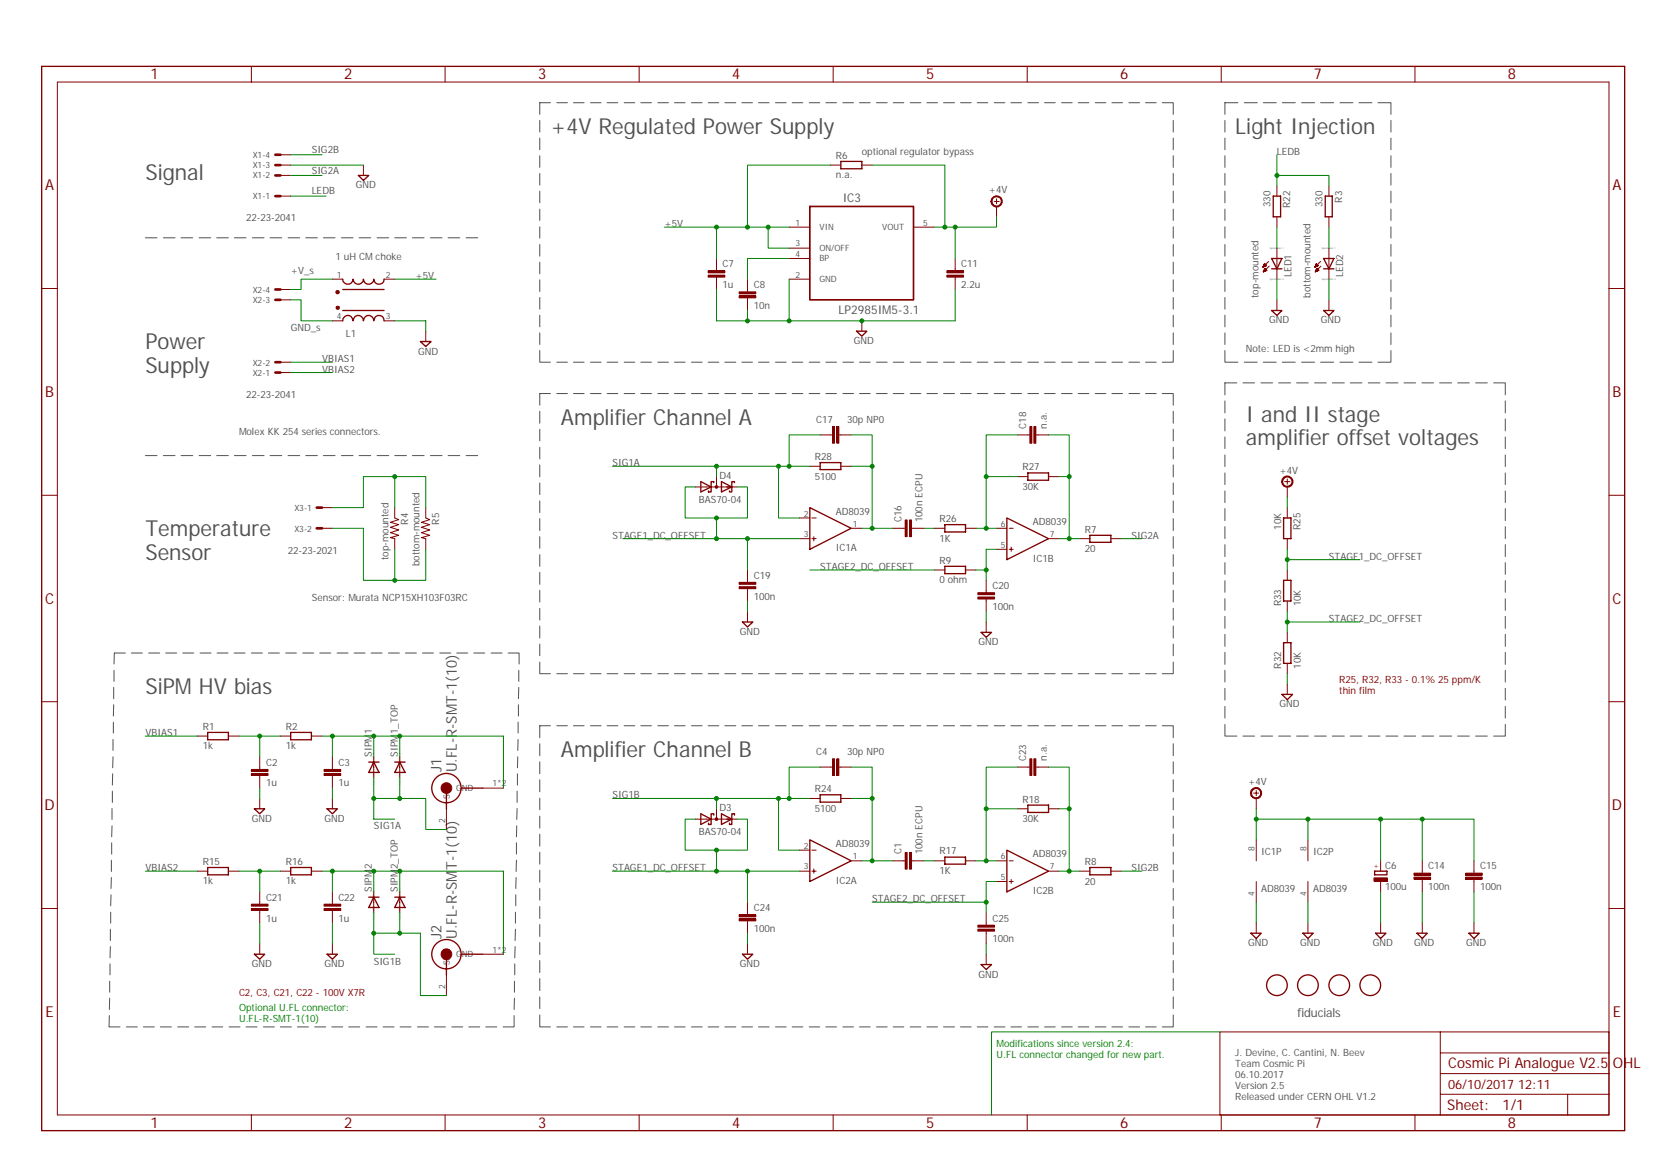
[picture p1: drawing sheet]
<svg xmlns="http://www.w3.org/2000/svg" width="420mm" height="297mm" viewBox="0 0 420 297" stroke-linecap="round" stroke-linejoin="round" font-family="sans-serif">
<defs><g id="words">
<g font-size="5.6" fill="#505050">
<text x="139.8" y="34">+4V Regulated Power Supply</text>
<text x="313.7" y="34">Light Injection</text>
<text x="36.9" y="45.8">Signal</text>
<text x="36.9" y="88.6">Power</text>
<text x="36.9" y="94.6">Supply</text>
<text x="142.4" y="107.8">Amplifier Channel A</text>
<text x="316.4" y="107.1">I and II stage</text>
<text x="316.4" y="113">amplifier offset voltages</text>
<text x="36.9" y="136.1">Temperature</text>
<text x="36.9" y="142.1">Sensor</text>
<text x="36.9" y="176.3">SiPM HV bias</text>
<text x="142.4" y="192.1">Amplifier Channel B</text>
</g>
<g font-size="3.8" fill="#800000">
<text x="38.2" y="20.2">1</text>
<text x="87.4" y="20.2">2</text>
<text x="136.7" y="20.2">3</text>
<text x="185.9" y="20.2">4</text>
<text x="235.2" y="20.2">5</text>
<text x="284.5" y="20.2">6</text>
<text x="333.7" y="20.2">7</text>
<text x="382.9" y="20.2">8</text>
<text x="11.4" y="48.3">A</text>
<text x="409.5" y="48.3">A</text>
<text x="11.4" y="100.8">B</text>
<text x="409.5" y="100.8">B</text>
<text x="11.4" y="153.2">C</text>
<text x="409.5" y="153.2">C</text>
<text x="11.3" y="205.7">D</text>
<text x="409.4" y="205.7">D</text>
<text x="11.5" y="258.2">E</text>
<text x="409.6" y="258.2">E</text>
<text x="38.2" y="286.4">1</text>
<text x="87.4" y="286.4">2</text>
<text x="136.7" y="286.4">3</text>
<text x="185.9" y="286.4">4</text>
<text x="235.2" y="286.4">5</text>
<text x="284.5" y="286.4">6</text>
<text x="333.7" y="286.4">7</text>
<text x="382.9" y="286.4">8</text>
</g>
<g font-size="3.7" fill="#505050">
<text x="112.1" y="196.1" transform="rotate(-90 112.1 196.1)">J1</text>
<text x="116" y="196.1" transform="rotate(-90 116 196.1)">U.FL-R-SMT-1(10)</text>
<text x="116" y="220.9" transform="rotate(-90 116 220.9)">T-1(10)</text>
<text x="112.1" y="238.3" transform="rotate(-90 112.1 238.3)">J2</text>
<text x="116" y="238.3" transform="rotate(-90 116 238.3)">U.FL-R-SM</text>
</g>
<g font-size="3.7" fill="#800000">
<text x="367.8" y="271.2">Cosmic Pi Analogue V2.5 OHL</text>
<text x="367.5" y="281.9">Sheet:</text>
<text x="381.6" y="281.8">1/1</text>
</g>
<text font-size="3.3" fill="#800000" x="367.8" y="276.5">06/10/2017 12:11</text>
<text font-size="3.1" fill="#505050" x="329.5" y="258.1">fiducials</text>
<g font-size="3" fill="#505050">
<text x="214" y="51.4">IC3</text>
<text x="212.9" y="79.8">LP2985IM5-3.1</text>
</g>
<g font-size="2.5" fill="#505050">
<text x="79.2" y="38.9">SIG2B</text>
<text x="212.3" y="40.3">R6</text>
<text x="218.9" y="39.3">optional regulator bypass</text>
<text x="324.3" y="39.3">LEDB</text>
<text x="79.2" y="44.3">SIG2A</text>
<text x="90.3" y="47.8">GND</text>
<text x="212.3" y="45.3">n.a.</text>
<text x="79.2" y="49.3">LEDB</text>
<text x="251.1" y="49.1">+4V</text>
<text x="322.7" y="52.6" transform="rotate(-90 322.7 52.6)">330</text>
<text x="327.7" y="52.8" transform="rotate(-90 327.7 52.8)">R22</text>
<text x="335.9" y="52.6" transform="rotate(-90 335.9 52.6)">330</text>
<text x="340.9" y="51.5" transform="rotate(-90 340.9 51.5)">R3</text>
<text x="62.5" y="56.2">22-23-2041</text>
<text x="168.7" y="57.7">+5V</text>
<text x="85.2" y="66">1 uH CM choke</text>
<text x="73.8" y="69.6">+V_s</text>
<text x="105.5" y="70.9">+5V</text>
<text x="183.5" y="67.8">C7</text>
<text x="244.1" y="67.8">C11</text>
<text x="328" y="70.4" transform="rotate(-90 328 70.4)">LED1</text>
<text x="341.1" y="70.4" transform="rotate(-90 341.1 70.4)">LED2</text>
<text x="183.5" y="73.2">1u</text>
<text x="191.4" y="73.2">C8</text>
<text x="244.1" y="73.2">2.2u</text>
<text x="319.6" y="75.6" transform="rotate(-90 319.6 75.6)">top-mounted</text>
<text x="332.8" y="75.6" transform="rotate(-90 332.8 75.6)">bottom-mounted</text>
<text x="191.4" y="78.4">10n</text>
<text x="322.3" y="82">GND</text>
<text x="335.4" y="82">GND</text>
<text x="73.8" y="84.1">GND_s</text>
<text x="87.8" y="85.5">L1</text>
<text x="216.8" y="87.4">GND</text>
<text x="316.4" y="89.3">Note: LED is &lt;2mm high</text>
<text x="81.8" y="91.9">VBIAS1</text>
<text x="81.8" y="94.6">VBIAS2</text>
<text x="106.2" y="90">GND</text>
<text x="62.5" y="101.1">22-23-2041</text>
<text x="207.3" y="107.4">C17</text>
<text x="215.1" y="107.4">30p NP0</text>
<text x="60.7" y="110.4">Molex KK 254 series connectors.</text>
<text x="260.6" y="108.8" transform="rotate(-90 260.6 108.8)">C18</text>
<text x="265.9" y="108.8" transform="rotate(-90 265.9 108.8)">n.a.</text>
<text x="155.5" y="118.4">SIG1A</text>
<text x="206.9" y="116.8">R28</text>
<text x="259.7" y="119.4">R27</text>
<text x="182.7" y="121.5">D4</text>
<text x="206.9" y="121.8">5100</text>
<text x="259.7" y="124.4">30K</text>
<text x="325" y="120.3">+4V</text>
<text x="177.5" y="127.7">BAS70-04</text>
<text x="212.3" y="130.7">AD8039</text>
<text x="103.6" y="133.2" transform="rotate(-90 103.6 133.2)">R4</text>
<text x="111.5" y="133.2" transform="rotate(-90 111.5 133.2)">R5</text>
<text x="155.5" y="136.7">STAGE1_DC_OFFSET</text>
<text x="228.9" y="132.6" transform="rotate(-90 228.9 132.6)">C16</text>
<text x="234.3" y="132.6" transform="rotate(-90 234.3 132.6)">100n ECPU</text>
<text x="238.6" y="137.6">1K</text>
<text x="238.6" y="132.6">R26</text>
<text x="262.3" y="133.4">AD8039</text>
<text x="275.5" y="135.2">R7</text>
<text x="287.4" y="136.7">SIG2A</text>
<text x="325.4" y="134.5" transform="rotate(-90 325.4 134.5)">10K</text>
<text x="330.3" y="134.5" transform="rotate(-90 330.3 134.5)">R25</text>
<text x="73.1" y="140.6">22-23-2021</text>
<text x="98.6" y="142.2" transform="rotate(-90 98.6 142.2)">top-mounted</text>
<text x="106.5" y="143.8" transform="rotate(-90 106.5 143.8)">bottom-mounted</text>
<text x="212.3" y="140">IC1A</text>
<text x="238.6" y="143.2">R9</text>
<text x="262.3" y="142.6">IC1B</text>
<text x="275.5" y="140.2">20</text>
<text x="337.5" y="142.1">STAGE1_DC_OFFSET</text>
<text x="191.4" y="146.9">C19</text>
<text x="208.3" y="144.7">STAGE2_DC_OFFSET</text>
<text x="238.6" y="148.1">0 ohm</text>
<text x="252.1" y="149.5">C20</text>
<text x="79.2" y="152.6">Sensor: Murata NCP15XH103F03RC</text>
<text x="191.4" y="152.2">100n</text>
<text x="252.1" y="154.9">100n</text>
<text x="325.4" y="153.9" transform="rotate(-90 325.4 153.9)">R33</text>
<text x="330.4" y="153.9" transform="rotate(-90 330.4 153.9)">10K</text>
<text x="187.9" y="161.1">GND</text>
<text x="337.5" y="157.9">STAGE2_DC_OFFSET</text>
<text x="248.5" y="163.8">GND</text>
<text x="325.4" y="169.8" transform="rotate(-90 325.4 169.8)">R32</text>
<text x="330.4" y="169.8" transform="rotate(-90 330.4 169.8)">10K</text>
<text x="324.9" y="179.6">GND</text>
<text x="51.5" y="185.3">R1</text>
<text x="72.6" y="185.3">R2</text>
<text x="36.9" y="186.9">VBIAS1</text>
<text x="51.5" y="190.2">1k</text>
<text x="72.6" y="190.2">1k</text>
<text x="207.3" y="191.8">C4</text>
<text x="215.1" y="191.8">30p NP0</text>
<text x="67.6" y="194.4">C2</text>
<text x="85.9" y="194.4">C3</text>
<text x="94.4" y="192.1" transform="rotate(-90 94.4 192.1)">SIPM1</text>
<text x="101" y="192.1" transform="rotate(-90 101 192.1)">SIPM1_TOP</text>
<text x="260.6" y="193.2" transform="rotate(-90 260.6 193.2)">C23</text>
<text x="265.9" y="193.2" transform="rotate(-90 265.9 193.2)">n.a.</text>
<text x="67.6" y="199.6">1u</text>
<text x="85.9" y="199.6">1u</text>
<text x="155.5" y="202.7">SIG1B</text>
<text x="206.9" y="201.1">R24</text>
<text x="259.7" y="203.8">R18</text>
<text x="317" y="199.4">+4V</text>
<text x="63.9" y="208.6">GND</text>
<text x="82.4" y="208.6">GND</text>
<text x="182.7" y="205.8">D3</text>
<text x="206.9" y="206.1">5100</text>
<text x="259.7" y="208.7">30K</text>
<text x="94.9" y="210.6">SIG1A</text>
<text x="177.5" y="212.1">BAS70-04</text>
<text x="212.3" y="215.1">AD8039</text>
<text x="36.9" y="221.1">VBIAS2</text>
<text x="51.5" y="219.5">R15</text>
<text x="72.6" y="219.5">R16</text>
<text x="155.5" y="221.1">STAGE1_DC_OFFSET</text>
<text x="228.9" y="216.9" transform="rotate(-90 228.9 216.9)">C1</text>
<text x="234.3" y="216.9" transform="rotate(-90 234.3 216.9)">100n ECPU</text>
<text x="238.6" y="221.9">1K</text>
<text x="238.6" y="216.9">R17</text>
<text x="262.3" y="217.7">AD8039</text>
<text x="275.5" y="219.5">R8</text>
<text x="287.4" y="221.1">SIG2B</text>
<text x="320.3" y="217.2">IC1P</text>
<text x="333.5" y="217.2">IC2P</text>
<text x="351.8" y="220.6">C6</text>
<text x="362.7" y="220.7">C14</text>
<text x="375.9" y="220.7">C15</text>
<text x="51.5" y="224.5">1k</text>
<text x="72.6" y="224.5">1k</text>
<text x="94.4" y="226.4" transform="rotate(-90 94.4 226.4)">SIPM2</text>
<text x="101" y="226.4" transform="rotate(-90 101 226.4)">SIPM2_TOP</text>
<text x="212.3" y="224.3">IC2A</text>
<text x="262.3" y="226.9">IC2B</text>
<text x="275.5" y="224.5">20</text>
<text x="320.3" y="226.4">AD8039</text>
<text x="333.5" y="226.4">AD8039</text>
<text x="351.8" y="225.9">100u</text>
<text x="362.7" y="226">100n</text>
<text x="375.9" y="226">100n</text>
<text x="67.6" y="228.6">C21</text>
<text x="67.6" y="233.9">1u</text>
<text x="85.9" y="228.6">C22</text>
<text x="85.9" y="233.9">1u</text>
<text x="191.4" y="231.3">C24</text>
<text x="221.5" y="229">STAGE2_DC_OFFSET</text>
<text x="252.1" y="233.9">C25</text>
<text x="191.4" y="236.6">100n</text>
<text x="252.1" y="239.2">100n</text>
<text x="63.9" y="245.5">GND</text>
<text x="82.4" y="245.5">GND</text>
<text x="94.9" y="244.9">SIG1B</text>
<text x="187.9" y="245.5">GND</text>
<text x="317" y="240.2">GND</text>
<text x="330.2" y="240.2">GND</text>
<text x="348.7" y="240.2">GND</text>
<text x="359.2" y="240.2">GND</text>
<text x="372.4" y="240.2">GND</text>
<text x="248.5" y="248.2">GND</text>
<text x="313.7" y="268">J. Devine, C. Cantini, N. Beev</text>
<text x="313.7" y="270.8">Team Cosmic Pi</text>
<text x="313.7" y="273.6">06.10.2017</text>
<text x="313.7" y="276.4">Version 2.5</text>
<text x="313.7" y="279.1">Released under CERN OHL V1.2</text>
</g>
<g font-size="2.5" fill="#800000">
<text x="340.1" y="173.5">R25, R32, R33 - 0.1% 25 ppm/K</text>
<text x="340.1" y="176.3">thin film</text>
<text x="60.7" y="252.7">C2, C3, C21, C22 - 100V X7R</text>
</g>
<g font-size="2.5" fill="#008000">
<text x="60.7" y="256.5">Optional U.FL connector:</text>
<text x="60.7" y="259.3">U.FL-R-SMT-1(10)</text>
<text x="253.1" y="265.8">Modifications since version 2.4:</text>
<text x="253.1" y="268.6">U.FL connector changed for new part.</text>
</g>
<g font-size="2.2" fill="#505050">
<text x="64.2" y="40">X1-4</text>
<text x="64.2" y="45.3">X1-2</text>
<text x="64.2" y="42.7">X1-3</text>
<text x="64.2" y="50.6">X1-1</text>
<text x="202" y="57.3">1</text>
<text x="208.1" y="58.5">VIN</text>
<text x="224" y="58.5">VOUT</text>
<text x="234.4" y="57.3">5</text>
<text x="202" y="62.6">3</text>
<text x="202" y="65.3">4</text>
<text x="208.1" y="63.8">ON/OFF</text>
<text x="85.5" y="70.5">1</text>
<text x="98" y="70.5">2</text>
<text x="202" y="70.5">2</text>
<text x="208.1" y="66.4">BP</text>
<text x="208.1" y="71.6">GND</text>
<text x="64.2" y="77">X2-3</text>
<text x="64.2" y="74.3">X2-4</text>
<text x="85.5" y="81">4</text>
<text x="98" y="81">3</text>
<text x="64.2" y="95.4">X2-1</text>
<text x="64.2" y="92.8">X2-2</text>
<text x="74.8" y="129.7">X3-1</text>
<text x="204.1" y="131.1">2</text>
<text x="74.8" y="135">X3-2</text>
<text x="204.1" y="136.4">3</text>
<text x="216.6" y="133.8">1</text>
<text x="254.2" y="133.8">6</text>
<text x="266.6" y="136.4">7</text>
<text x="254.2" y="139">5</text>
<text x="114.2" y="202.9" transform="rotate(-90 114.2 202.9)">SIG</text>
<text x="115.8" y="200.8">GND</text>
<text x="125.1" y="199.6">1*2</text>
<text x="113" y="209" transform="rotate(-90 113 209)">2</text>
<text x="204.1" y="215.5">2</text>
<text x="204.1" y="220.7">3</text>
<text x="216.6" y="218.1">1</text>
<text x="254.2" y="218.1">6</text>
<text x="266.6" y="220.7">7</text>
<text x="318.6" y="216.1" transform="rotate(-90 318.6 216.1)">8</text>
<text x="331.8" y="216.1" transform="rotate(-90 331.8 216.1)">8</text>
<text x="254.2" y="223.3">5</text>
<text x="318.6" y="227.3" transform="rotate(-90 318.6 227.3)">4</text>
<text x="331.8" y="227.3" transform="rotate(-90 331.8 227.3)">4</text>
<text x="114.2" y="245" transform="rotate(-90 114.2 245)">SIG</text>
<text x="115.8" y="243">GND</text>
<text x="125.1" y="241.8">1*2</text>
<text x="113" y="251.1" transform="rotate(-90 113 251.1)">2</text>
</g>
<text font-size="1.9" fill="#800000" x="350" y="220.7" transform="rotate(-90 350 220.7)">+</text>
<g font-size=".6" fill="#505050">
<text x="322.5" y="63.2">SpiceOrder 1</text>
<text x="335.7" y="63.2">SpiceOrder 1</text>
<text x="322.5" y="71">SpiceOrder 2</text>
<text x="335.7" y="71">SpiceOrder 2</text>
<text x="95.1" y="196" transform="rotate(-90 95.1 196)">1</text>
<text x="95.1" y="193.9" transform="rotate(-90 95.1 193.9)">SpiceOrder 2</text>
<text x="101.7" y="196" transform="rotate(-90 101.7 196)">1</text>
<text x="101.7" y="193.9" transform="rotate(-90 101.7 193.9)">SpiceOrder 2</text>
<text x="95.1" y="199.2" transform="rotate(-90 95.1 199.2)">SpiceOrder</text>
<text x="101.7" y="199.2" transform="rotate(-90 101.7 199.2)">SpiceOrder</text>
<text x="95.1" y="233.4" transform="rotate(-90 95.1 233.4)">SpiceOrder</text>
<text x="95.1" y="230.2" transform="rotate(-90 95.1 230.2)">1</text>
<text x="95.1" y="228.2" transform="rotate(-90 95.1 228.2)">SpiceOrder 2</text>
<text x="101.7" y="233.4" transform="rotate(-90 101.7 233.4)">SpiceOrder</text>
<text x="101.7" y="230.2" transform="rotate(-90 101.7 230.2)">1</text>
<text x="101.7" y="228.2" transform="rotate(-90 101.7 228.2)">SpiceOrder 2</text>
</g>
</g></defs>
<path d="M10 16.5l408.2 271.2M418.2 16.5l-408.2 271.2" fill="none" stroke="#fff" stroke-width=".25"/>
<g fill="none" stroke="#505050" stroke-width=".25">
<path d="M137.1 30.6v2.9M137.1 35.1v2.9M137.1 39.5v3M139.8 26.1h-2.7v2.9M141.4 26.1h2.7M145.6 26.1h2.7M149.9 26.1h2.8M154.2 26.1h2.7M158.5 26.1h2.7M162.7 26.1h2.7M167 26.1h2.8M171.3 26.1h2.7"/>
<path d="M175.6 26.1h2.7M179.8 26.1h2.7M184.1 26.1h2.8M188.4 26.1h2.7M192.6 26.1h2.7M196.9 26.1h2.7M201.2 26.1h2.7M205.5 26.1h2.7M209.7 26.1h2.7M214 26.1h2.7M218.3 26.1h2.7M222.6 26.1h2.7"/>
<path d="M226.8 26.1h2.7M231.1 26.1h2.7M235.4 26.1h2.7M239.6 26.1h2.8M243.9 26.1h2.7M248.2 26.1h2.7M252.5 26.1h2.7M256.7 26.1h2.7M261 26.1h2.7M265.3 26.1h2.7M269.6 26.1h2.7M273.8 26.1h2.7"/>
<path d="M278.1 26.1h2.7M282.4 26.1h2.7M286.7 26.1h2.7M290.9 26.1h2.7M295.1 26.1h2.8v2.9M297.9 30.6v2.9M297.9 35.1v2.9M297.9 39.5v3M311.1 30.6v2.9M311.1 35.1v2.9M311.1 39.5v3M314.4 26.1h-3.3v2.9"/>
<path d="M316 26.1h3.3M320.8 26.1h3.3M325.6 26.1h3.3M330.5 26.1h3.3M335.4 26.1h3.3M340.3 26.1h3.3M345.1 26.1h3.3M349.9 26.1h3.3v2.9M353.2 30.6v2.9M353.2 35.1v2.9M353.2 39.5v3M137.1 44v3"/>
<path d="M137.1 48.5v3M137.1 53.1v2.9M137.1 57.6v2.9M297.9 44v3M297.9 48.5v3M297.9 53.1v2.9M297.9 57.6v2.9M311.1 44v3M311.1 48.5v3M311.1 53.1v2.9M311.1 57.6v2.9M353.2 44v3"/>
<path d="M353.2 48.5v3M353.2 53.1v2.9M353.2 57.6v2.9M36.9 60.4h3M41.5 60.4h2.9M46 60.4h2.9M50.5 60.4h3M55 60.4h3M59.5 60.4h3M64.1 60.4h3M68.6 60.4h2.9M73.2 60.4h2.9"/>
<path d="M77.6 60.4h3M82.1 60.4h3M86.7 60.4h3M91.2 60.4h2.9M95.8 60.4h2.9M100.2 60.4h3M104.7 60.4h3M109.3 60.4h3M113.8 60.4h3M118.4 60.4h2.9M137.1 62.1v2.9M137.1 66.5v3"/>
<path d="M137.1 71v3M137.1 75.5v3M297.9 62.1v2.9M297.9 66.5v3M297.9 71v3M297.9 75.5v3M311.1 62.1v2.9M311.1 66.5v3M311.1 71v3M311.1 75.5v3M353.2 62.1v2.9M353.2 66.5v3"/>
<path d="M353.2 71v3M353.2 75.5v3M137.1 89v2.9h2.7M137.1 80v3M137.1 84.5v3M139.8 99.9h-2.7v3M141.4 99.9h2.7M141.4 91.9h2.7M145.6 99.9h2.7M145.6 91.9h2.7M149.9 99.9h2.8M149.9 91.9h2.8"/>
<path d="M154.2 99.9h2.7M154.2 91.9h2.7M158.5 99.9h2.7M158.5 91.9h2.7M162.7 99.9h2.7M162.7 91.9h2.7M167 99.9h2.8M167 91.9h2.8M171.3 99.9h2.7M171.3 91.9h2.7M175.6 99.9h2.7M175.6 91.9h2.7"/>
<path d="M179.8 99.9h2.7M179.8 91.9h2.7M184.1 99.9h2.8M184.1 91.9h2.8M188.4 99.9h2.7M188.4 91.9h2.7M192.6 99.9h2.7M192.6 91.9h2.7M196.9 99.9h2.7M196.9 91.9h2.7M201.2 99.9h2.7M201.2 91.9h2.7"/>
<path d="M205.5 99.9h2.7M205.5 91.9h2.7M209.7 99.9h2.7M209.7 91.9h2.7M214 99.9h2.7M214 91.9h2.7M218.3 99.9h2.7M218.3 91.9h2.7M222.6 99.9h2.7M222.6 91.9h2.7M226.8 99.9h2.7M226.8 91.9h2.7"/>
<path d="M231.1 99.9h2.7M231.1 91.9h2.7M235.4 99.9h2.7M235.4 91.9h2.7M239.6 99.9h2.8M239.6 91.9h2.8M243.9 99.9h2.7M243.9 91.9h2.7M248.2 99.9h2.7M248.2 91.9h2.7M252.5 99.9h2.7M252.5 91.9h2.7"/>
<path d="M256.7 99.9h2.7M256.7 91.9h2.7M261 99.9h2.7M261 91.9h2.7M265.3 99.9h2.7M265.3 91.9h2.7M269.6 99.9h2.7M269.6 91.9h2.7M273.8 99.9h2.7M273.8 91.9h2.7M278.1 99.9h2.7M278.1 91.9h2.7"/>
<path d="M282.4 99.9h2.7M282.4 91.9h2.7M286.7 99.9h2.7M286.7 91.9h2.7M290.9 99.9h2.7M290.9 91.9h2.7M295.1 99.9h2.8v3M297.9 89v2.9h-2.8M297.9 80v3M297.9 84.5v3M311.1 89v2.9h3.3M311.1 80v3"/>
<path d="M311.1 84.5v3M314.1 97.2h-3v3M315.6 97.2h3M316 91.9h3.3M320.2 97.2h3M320.8 91.9h3.3M324.7 97.2h3M325.6 91.9h3.3M329.3 97.2h2.9M330.5 91.9h3.3M333.8 97.2h3M335.4 91.9h3.3"/>
<path d="M338.3 97.2h3.1M340.3 91.9h3.3M342.9 97.2h3M345.1 91.9h3.3M347.5 97.2h2.9M352 97.2h3M353.2 89v2.9h-3.3M353.2 80v3M353.2 84.5v3M356.5 97.2h3M361.1 97.2h3M365.6 97.2h3"/>
<path d="M370.2 97.2h2.9M374.7 97.2h3M379.3 97.2h3v3M36.9 115.7h3M41.5 115.7h2.9M46 115.7h2.9M50.5 115.7h3M55 115.7h3M59.5 115.7h3M64.1 115.7h3M68.6 115.7h2.9M73.2 115.7h2.9"/>
<path d="M77.6 115.7h3M82.1 115.7h3M86.7 115.7h3M91.2 115.7h2.9M95.8 115.7h2.9M100.2 115.7h3M104.7 115.7h3M109.3 115.7h3M113.8 115.7h3M118.4 115.7h2.9M137.1 104.4v3M137.1 109v2.9"/>
<path d="M137.1 113.5v3M137.1 118v3.1M297.9 104.4v3M297.9 109v2.9M297.9 113.5v3M297.9 118v3.1M311.1 101.8v3M311.1 106.3v3.1M311.1 110.9v3M311.1 115.5v2.9M382.3 101.8v3M382.3 106.3v3.1"/>
<path d="M382.3 110.9v3M382.3 115.5v2.9M137.1 122.6v3M137.1 127.2v2.9M137.1 131.7v3M137.1 136.2v3M297.9 122.6v3M297.9 127.2v2.9M297.9 131.7v3M297.9 136.2v3M311.1 120.1v2.9M311.1 124.6v3"/>
<path d="M311.1 129.1v3.1M311.1 133.7v3M311.1 138.3v3M382.3 120.1v2.9M382.3 124.6v3M382.3 129.1v3.1M382.3 133.7v3M382.3 138.3v3M137.1 140.8v3M137.1 145.3v3M137.1 149.9v2.9M137.1 154.4v3"/>
<path d="M137.1 158.9v3.1M297.9 140.8v3M297.9 145.3v3M297.9 149.9v2.9M297.9 154.4v3M297.9 158.9v3.1M311.1 142.8v3M311.1 147.4v3M311.1 152v2.9M311.1 156.5v3M382.3 142.8v3M382.3 147.4v3"/>
<path d="M382.3 152v2.9M382.3 156.5v3M28.9 174.5v2.9M28.9 178.9l-.1 2.9M29 170.2v2.8M31.8 165.8h-2.8v2.8M33.4 165.8h2.8M37.8 165.8h2.8M42.1 165.8h2.8M46.4 165.8h2.8M50.8 165.8h2.8M55.1 165.8h2.8"/>
<path d="M59.4 165.8h2.8M63.8 165.8h2.8M68.2 165.8h2.8M72.6 165.8h2.7M76.9 165.8h2.8M81.2 165.8h2.8M85.6 165.8h2.8M89.9 165.8h2.8M94.2 165.8h2.8M98.6 165.8h2.8M103 165.8h2.7M107.3 165.8h2.8"/>
<path d="M111.7 165.8h2.8M116 165.8h2.8M120.3 165.8h2.8M124.7 165.8h2.8M129 165.8h2.8v2.8M131.7 178.9v2.9M131.7 174.5v2.9M131.7 170.2v2.8M137.1 168.1v2.9h2.7M137.1 163.5v3M141.4 171h2.7M145.6 171h2.7"/>
<path d="M149.9 171h2.8M154.2 171h2.7M158.5 171h2.7M162.7 171h2.7M167 171h2.8M171.3 171h2.7M175.6 171h2.7M179.8 171h2.7M184.1 171h2.8M188.4 171h2.7M192.6 171h2.7M196.9 171h2.7"/>
<path d="M201.2 171h2.7M205.5 171h2.7M209.7 171h2.7M214 171h2.7M218.3 171h2.7M222.6 171h2.7M226.8 171h2.7M231.1 171h2.7M235.4 171h2.7M239.6 171h2.8M243.9 171h2.7M248.2 171h2.7"/>
<path d="M252.5 171h2.7M256.7 171h2.7M261 171h2.7M265.3 171h2.7M269.6 171h2.7M273.8 171h2.7M278.1 171h2.7M282.4 171h2.7M286.7 171h2.7M290.9 171h2.7M297.9 168.1v2.9h-2.8M297.9 163.5v3"/>
<path d="M311.1 161v3.1M311.1 165.6v3.1M311.1 170.2v2.9M311.1 174.8v2.9M311.1 179.3v3M382.3 161v3.1M382.3 165.6v3.1M382.3 170.2v2.9M382.3 174.8v2.9M382.3 179.3v3M28.6 196.4l-.1 2.9M28.7 187.7v2.8"/>
<path d="M28.7 192.1l-.1 2.8M28.8 183.3v2.8M131.4 196.4v2.9M131.5 192.1l-.1 2.8M131.6 187.7l-.1 2.8M131.6 183.3v2.8M137.1 188.8v3.1M137.1 193.4v3M137.1 198v3M139.8 184.2h-2.7v3.1M141.4 184.2h2.7M145.6 184.2h2.7"/>
<path d="M149.9 184.2h2.8M154.2 184.2h2.7M158.5 184.2h2.7M162.7 184.2h2.7M167 184.2h2.8M171.3 184.2h2.7M175.6 184.2h2.7M179.8 184.2h2.7M184.1 184.2h2.8M188.4 184.2h2.7M192.6 184.2h2.7M196.9 184.2h2.7"/>
<path d="M201.2 184.2h2.7M205.5 184.2h2.7M209.7 184.2h2.7M214 184.2h2.7M218.3 184.2h2.7M222.6 184.2h2.7M226.8 184.2h2.7M231.1 184.2h2.7M235.4 184.2h2.7M239.6 184.2h2.8M243.9 184.2h2.7M248.2 184.2h2.7"/>
<path d="M252.5 184.2h2.7M256.7 184.2h2.7M261 184.2h2.7M265.3 184.2h2.7M269.6 184.2h2.7M273.8 184.2h2.7M278.1 184.2h2.7M282.4 184.2h2.7M286.7 184.2h2.7M290.9 184.2h2.7M295.1 184.2h2.8v3.1M297.9 188.8v3.1"/>
<path d="M297.9 193.4v3M297.9 198v3M311.1 183.9v3h3M315.6 186.9h3M320.2 186.9h3M324.7 186.9h3M329.3 186.9h2.9M333.8 186.9h3M338.3 186.9h3.1M342.9 186.9h3M347.5 186.9h2.9M352 186.9h3"/>
<path d="M356.5 186.9h3M361.1 186.9h3M365.6 186.9h3M370.2 186.9h2.9M374.7 186.9h3M382.3 183.9v3h-3M28.3 218.4v2.8M28.4 214v2.8M28.4 205.2v2.8M28.4 209.6v2.8M28.5 200.8v2.9M131.1 218.4v2.8"/>
<path d="M131.1 214v2.8M131.2 209.6l-.1 2.8M131.3 205.2l-.1 2.8M131.3 200.8v2.9M137.1 202.6v3M137.1 207.2v3M137.1 211.8v3M137.1 216.3v3.1M297.9 202.6v3M297.9 207.2v3M297.9 211.8v3M297.9 216.3v3.1"/>
<path d="M28 235.9v2.9M28.1 231.6v2.8M28.2 227.2l-.1 2.8M28.3 222.8l-.1 2.8M130.9 235.9l-.1 2.9M130.9 231.6v2.8M131 227.2v2.8M131.1 222.8l-.1 2.8M137.1 220.9v3M137.1 225.6v2.9M137.1 230.1v3.1M137.1 234.7v3"/>
<path d="M137.1 239.3v3M297.9 220.9v3M297.9 225.6v2.9M297.9 230.1v3.1M297.9 234.7v3M297.9 239.3v3M27.8 257.8l-.1 2.9h2.8M27.9 249.1v2.8M27.9 253.4l-.1 2.9M27.9 244.7v2.8M28 240.3l-.1 2.9M130.6 257.8v2.9h-2.8"/>
<path d="M130.6 253.4v2.9M130.6 249.1v2.8M130.7 244.7v2.8M130.8 240.3l-.1 2.9M137.1 257.6v3.1h2.7M137.1 243.8v3.1M137.1 248.4v3.1M137.1 253.1v2.9M297.9 257.6v3.1h-2.8M297.9 243.8v3.1M297.9 248.4v3.1M297.9 253.1v2.9"/>
<path d="M32.1 260.7h2.8M36.4 260.7h2.8M40.7 260.7h2.8M45.1 260.7h2.8M49.4 260.7h2.8M53.8 260.7h2.8M58.2 260.7h2.8M62.5 260.7h2.8M66.9 260.7h2.8M71.2 260.7h2.8M75.5 260.7h2.8M79.9 260.7h2.8"/>
<path d="M84.2 260.7h2.8M88.6 260.7h2.8M93 260.7h2.8M97.3 260.7h2.8M101.6 260.7h2.8M106 260.7h2.8M110.3 260.7h2.8M114.7 260.7h2.8M119 260.7h2.8M123.4 260.7h2.8M141.4 260.7h2.7M145.6 260.7h2.7"/>
<path d="M149.9 260.7h2.8M154.2 260.7h2.7M158.5 260.7h2.7M162.7 260.7h2.7M167 260.7h2.8M171.3 260.7h2.7M175.6 260.7h2.7M179.8 260.7h2.7M184.1 260.7h2.8M188.4 260.7h2.7M192.6 260.7h2.7M196.9 260.7h2.7"/>
<path d="M201.2 260.7h2.7M205.5 260.7h2.7M209.7 260.7h2.7M214 260.7h2.7M218.3 260.7h2.7M222.6 260.7h2.7M226.8 260.7h2.7M231.1 260.7h2.7M235.4 260.7h2.7M239.6 260.7h2.8M243.9 260.7h2.7M248.2 260.7h2.7"/>
<path d="M252.5 260.7h2.7M256.7 260.7h2.7M261 260.7h2.7M265.3 260.7h2.7M269.6 260.7h2.7M273.8 260.7h2.7M278.1 260.7h2.7M282.4 260.7h2.7M286.7 260.7h2.7M290.9 260.7h2.7"/>
</g>
<path d="M205.7 52.4h26.3v23.7h-26.3z" fill="none" stroke="#800000" stroke-width=".42"/>
<path d="M200.4 57.7h5.3M232 57.7h5.2M189.8 73.5v.5M189.8 75.6v.5M200.4 63h5.3M200.4 65.6h5.3M200.4 70.9h5.3M50.1 186.9h2.6M58 186.9h2.7M94.9 192.1v5.3M94.9 226.4v5.2" fill="none" stroke="#800000" stroke-width=".25"/>
<path d="M52.7 185.9h5.3v1.9h-5.3zM93.6 193.5h2.7M94.9 193.5l1.4 2.6h-2.7zM93.6 227.8h2.7M94.9 227.8l1.4 2.6h-2.7z" fill="none" stroke="#800000" stroke-width=".34"/>
<path d="M187.7 75.1h4.2v.5h-4.2z" fill-rule="evenodd" fill="#800000"/>
<path d="M187.7 75.1h4.2v.5h-4.2z" fill="none" stroke="#800000" stroke-width=".25"/>
<path d="M187.7 74.1h4.2v.5h-4.2z" fill-rule="evenodd" fill="#800000"/>
<path d="M187.7 74.1h4.2v.5h-4.2zM189.8 70.9v2.6M189.8 76.1v2.7M242.6 68.2v.5M242.6 70.4v.5" fill="none" stroke="#800000" stroke-width=".25"/>
<path d="M240.5 69.8h4.2v.6h-4.2z" fill-rule="evenodd" fill="#800000"/>
<path d="M240.5 69.8h4.2v.6h-4.2z" fill="none" stroke="#800000" stroke-width=".25"/>
<path d="M240.5 68.7h4.2v.6h-4.2z" fill-rule="evenodd" fill="#800000"/>
<path d="M181.9 68.2v.5M181.9 70.4v.5M240.5 68.7h4.2v.6h-4.2zM242.6 65.6v2.6M242.6 70.9v2.6" fill="none" stroke="#800000" stroke-width=".25"/>
<path d="M179.8 69.8h4.3v.6h-4.3z" fill-rule="evenodd" fill="#800000"/>
<path d="M179.8 69.8h4.3v.6h-4.3z" fill="none" stroke="#800000" stroke-width=".25"/>
<path d="M179.8 68.7h4.3v.6h-4.3z" fill-rule="evenodd" fill="#800000"/>
<g fill="none" stroke="#800000" stroke-width=".25">
<path d="M71.2 39.3h2.6M71.2 49.8h2.6M71.2 44.5h2.6M71.2 41.9h2.6M324.3 47.2v2.6M324.3 55v2.7M71.2 76.1h2.6M71.2 73.5h2.6M179.8 68.7h4.3v.6h-4.3zM181.9 65.6v2.6M181.9 70.9v2.6M324.3 76.1v2.7"/>
<path d="M71.2 94.6h2.6M71.2 91.9h2.6M218.9 81.4v2.7M361.2 221.1v.6M361.2 223.3v.5"/>
</g>
<path d="M323.3 49.8h1.9v5.2h-1.9zM322.9 78.8h2.6l-1.2 1.3zM217.5 84.1h2.6l-1.2 1.2z" fill="none" stroke="#800000" stroke-width=".34"/>
<path d="M69.9 39.3h1.3M69.9 49.8h1.3M69.9 44.5h1.3M69.9 41.9h1.3M69.9 76.1h1.3M69.9 73.5h1.3M69.9 94.6h1.3M69.9 91.9h1.3" fill="none" stroke="#800000" stroke-width=".68"/>
<path d="M359.1 222.7h4.2v.5h-4.2z" fill-rule="evenodd" fill="#800000"/>
<path d="M359.1 222.7h4.2v.5h-4.2z" fill="none" stroke="#800000" stroke-width=".25"/>
<path d="M359.1 221.7h4.2v.5h-4.2z" fill-rule="evenodd" fill="#800000"/>
<path d="M361.2 218.5v2.6M359.1 221.7h4.2v.5h-4.2zM361.2 223.8v2.6M374.3 221.1v.6M374.3 223.3v.5" fill="none" stroke="#800000" stroke-width=".25"/>
<path d="M372.2 222.7h4.2v.5h-4.2z" fill-rule="evenodd" fill="#800000"/>
<path d="M372.2 222.7h4.2v.5h-4.2z" fill="none" stroke="#800000" stroke-width=".25"/>
<path d="M372.2 221.7h4.2v.5h-4.2z" fill-rule="evenodd" fill="#800000"/>
<g fill="none" stroke="#800000" stroke-width=".25">
<path d="M63.8 16.8v4M113 16.8v4M162.3 16.8v4M211.6 16.8v4M260.9 16.8v4M310.1 16.8v4M359.3 16.8v4M14.6 20.8h394v262.2h-394zM10.6 73.2h4M320.7 67.7h.3M320.8 67.6h.3M320.8 67.6h.5"/>
<path d="M320.9 67.5h.6M320.9 67.4h.7M320.9 67.3h.7M320.9 69h.1M320.9 68.9h.2M320.9 68.8h.4M321 67.2h.5M321 68.7h.5M321 68.7h.6M321.1 67.1h.2M321.1 67.1h.1M321.1 67h.1"/>
<path d="M321.1 68.6h.6M321.1 68.5h.5M321.1 68.4h.5M321.1 68.3h.3M321.2 68.1l.5 .6-.9 .3zM321.2 68.2h.1M322.2 66.4l-1.5 1.4 .4-.9 .5 .6-.8 .3M322.3 67.6l-1.5 1.4M324.3 63v7.9M408.6 73.2h4M10.6 125.7h4M179.3 123.6h6.5"/>
<path d="M408.6 125.7h4M10.6 178.1h4M408.6 178.1h4M374.3 218.5v2.6M10.6 230.6h4M319 234.3v2.6M372.2 221.7h4.2v.5h-4.2zM374.3 223.8v2.6M408.6 230.6h4M309.8 262h98.8v21h-98.8zM365.8 262v5.3M398.1 277.8h-32.3v5.2"/>
<path d="M408.6 277.8h-10.5v5.2M408.6 272.5h-42.8v5.3M408.6 267.3h-42.8v5.2M63.8 283v4M113 283v4M162.3 283v4M211.6 283v4M260.9 283v4M310.1 283v4M359.3 283v4"/>
</g>
<g fill="none" stroke="#800000" stroke-width=".34">
<path d="M10.6 16.8h402v270.2h-402zM322.9 65.6h2.6l-1.2 2.6zM322.9 68.2h2.6M178 122.3l2.6 1.3-2.6 1.3zM181.3 122.5v-.2h-.7v2.6h-.7v-.3M183.2 122.3l2.6 1.3-2.6 1.3zM186.5 122.5v-.2h-.7v2.6h-.5v-.3M317.7 236.9h2.6l-1.3 1.4z"/>
<circle cx="324.3" cy="250.1" r="2.62"/>
<circle cx="332.1" cy="250.1" r="2.62"/>
<circle cx="340.1" cy="250.1" r="2.62"/>
<circle cx="348" cy="250.1" r="2.62"/>
</g>
<circle cx="182" cy="123.6" r=".35" fill="#800000"/>
<g fill="none" stroke="#800000" stroke-width=".25">
<path d="M176.6 123.6h2.7M181.9 121v2.6M184.6 123.6h2.6M203 136.7h2.7M203 131.5h2.7M206.2 136.7h1.1M206.2 131.5h1.1M206.7 136.2v1.1M216.2 134.1h2.7M229.4 134.1h.5M231.5 134.1h.5M253.1 134.1h2.6"/>
<path d="M253.1 139.4h2.6M256.3 134.1h1M256.3 139.4h1M256.8 138.9v1.1M266.3 136.7h2.6M319 213.2v5.3M319 223.8v5.2"/>
<circle cx="182" cy="123.6" r=".35"/>
</g>
<path d="M205.7 128.9l10.5 5.2-10.5 5.3zM255.7 131.5l10.6 5.2-10.6 5.4z" fill="none" stroke="#800000" stroke-width=".34"/>
<path d="M231 132h.5v4.2h-.5z" fill-rule="evenodd" fill="#800000"/>
<path d="M231 132h.5v4.2h-.5z" fill="none" stroke="#800000" stroke-width=".25"/>
<path d="M229.9 132h.5v4.2h-.5z" fill-rule="evenodd" fill="#800000"/>
<g fill="none" stroke="#800000" stroke-width=".25">
<path d="M205.7 118.4h2.6M213.5 118.4h2.7M226.7 134.1h2.7M229.9 132h.5v4.2h-.5zM232 134.1h2.6M237.2 134.1h2.7M245.2 134.1h2.6M258.4 121h2.6M266.3 121h2.6M326.9 160.5v2.7M326.9 168.4v2.6M326.9 173.7v2.6"/>
<path d="M318.3 201.3h1.3M319 200.7v1.3"/>
</g>
<path d="M208.3 117.4h5.2v1.8h-5.2zM239.9 133.2h5.3v1.8h-5.3zM261 120.1h5.3v1.8h-5.3zM325.5 176.3h2.8l-1.4 1.3zM326 163.2h1.8v5.2h-1.8z" fill="none" stroke="#800000" stroke-width=".34"/>
<path d="M318.2 200.2a1.42 1.42 0 0 1 2.1 .5 1.42 1.42 0 0 1-1 2 1.42 1.42 0 0 1-1.7-1.4h.2a1.18 1.18 0 0 1 1.5-1.1 1.18 1.18 0 0 1 .8 1.7 1.18 1.18 0 0 1-1.8 .5l-.4-.5-.1-.6h-.2l.1-.6z" fill-rule="evenodd" fill="#800000"/>
<path d="M210.9 110.4h.5M213 110.4h.5M318.2 200.2a1.42 1.42 0 0 1 2.1 .5 1.42 1.42 0 0 1-1 2 1.42 1.42 0 0 1-1.7-1.4h.2a1.18 1.18 0 0 1 1.5-1.1 1.18 1.18 0 0 1 .8 1.7 1.18 1.18 0 0 1-1.8 .5l-.4-.5-.1-.6h-.2l.1-.6zM319 202.7v2.6" fill="none" stroke="#800000" stroke-width=".25"/>
<path d="M212.5 108.3h.5v4.2h-.5z" fill-rule="evenodd" fill="#800000"/>
<path d="M212.5 108.3h.5v4.2h-.5z" fill="none" stroke="#800000" stroke-width=".25"/>
<path d="M211.4 108.3h.5v4.2h-.5z" fill-rule="evenodd" fill="#800000"/>
<path d="M208.3 110.4h2.6M211.4 108.3h.5v4.2h-.5zM213.5 110.4h2.7M261 110.4h.5M263.1 110.4h.6" fill="none" stroke="#800000" stroke-width=".25"/>
<path d="M262.6 108.3h.5v4.2h-.5z" fill-rule="evenodd" fill="#800000"/>
<path d="M262.6 108.3h.5v4.2h-.5z" fill="none" stroke="#800000" stroke-width=".25"/>
<path d="M261.5 108.3h.5v4.2h-.5z" fill-rule="evenodd" fill="#800000"/>
<path d="M258.4 110.4h2.6M261.5 108.3h.5v4.2h-.5zM263.7 110.4h2.6M189.8 147.3v.5M189.8 149.4v.5" fill="none" stroke="#800000" stroke-width=".25"/>
<path d="M187.7 148.9h4.2v.5h-4.2z" fill-rule="evenodd" fill="#800000"/>
<path d="M187.7 148.9h4.2v.5h-4.2z" fill="none" stroke="#800000" stroke-width=".25"/>
<path d="M187.7 147.8h4.2v.5h-4.2z" fill-rule="evenodd" fill="#800000"/>
<path d="M187.7 147.8h4.2v.5h-4.2zM189.8 144.7v2.6M189.8 149.9v2.7M250.4 149.9v.6M250.4 152.1v.5" fill="none" stroke="#800000" stroke-width=".25"/>
<path d="M248.3 151.6h4.3v.5h-4.3z" fill-rule="evenodd" fill="#800000"/>
<path d="M248.3 151.6h4.3v.5h-4.3z" fill="none" stroke="#800000" stroke-width=".25"/>
<path d="M248.3 150.5h4.3v.5h-4.3z" fill-rule="evenodd" fill="#800000"/>
<path d="M189.8 155.2v2.7M248.3 150.5h4.3v.5h-4.3zM250.4 147.3v2.6M250.4 152.6v2.6M250.4 157.9v2.6M66 194.7v.6M66 196.9v.5" fill="none" stroke="#800000" stroke-width=".25"/>
<path d="M188.6 157.9h2.6l-1.4 1.3zM249.2 160.5h2.6l-1.4 1.3z" fill="none" stroke="#800000" stroke-width=".34"/>
<path d="M63.8 196.3h4.3v.5h-4.3z" fill-rule="evenodd" fill="#800000"/>
<path d="M63.8 196.3h4.3v.5h-4.3z" fill="none" stroke="#800000" stroke-width=".25"/>
<path d="M63.8 195.3h4.3v.5h-4.3z" fill-rule="evenodd" fill="#800000"/>
<path d="M63.8 195.3h4.3v.5h-4.3zM66 192.1v2.6M66 197.4v2.7M84.4 194.7v.6M84.4 196.8v.6" fill="none" stroke="#800000" stroke-width=".25"/>
<path d="M82.3 196.3h4.2v.5h-4.2z" fill-rule="evenodd" fill="#800000"/>
<path d="M82.3 196.3h4.2v.5h-4.2z" fill="none" stroke="#800000" stroke-width=".25"/>
<path d="M82.3 195.3h4.2v.5h-4.2z" fill-rule="evenodd" fill="#800000"/>
<path d="M82.3 195.3h4.2v.5h-4.2zM84.4 192.1v2.6M84.4 197.4v2.7M66 229v.5M66 231.1v.5" fill="none" stroke="#800000" stroke-width=".25"/>
<path d="M63.8 230.6h4.3v.5h-4.3z" fill-rule="evenodd" fill="#800000"/>
<path d="M63.8 230.6h4.3v.5h-4.3z" fill="none" stroke="#800000" stroke-width=".25"/>
<path d="M63.8 229.5h4.3v.5h-4.3z" fill-rule="evenodd" fill="#800000"/>
<path d="M63.8 229.5h4.3v.5h-4.3zM66 226.4v2.6M66 231.6v2.7M84.4 229v.5M84.4 231.1v.5" fill="none" stroke="#800000" stroke-width=".25"/>
<path d="M82.3 230.6h4.2v.5h-4.2z" fill-rule="evenodd" fill="#800000"/>
<path d="M82.3 230.6h4.2v.5h-4.2z" fill="none" stroke="#800000" stroke-width=".25"/>
<path d="M82.3 229.5h4.2v.5h-4.2z" fill-rule="evenodd" fill="#800000"/>
<g fill="none" stroke="#800000" stroke-width=".25">
<path d="M71.2 186.9h2.6M79.1 186.9h2.7M66 202.7v2.6M84.4 202.7v2.6M179.3 207.9h6.5M50.1 221.1h2.6M58 221.1h2.7M66 239.6v2.6M71.2 221.1h2.6M79.1 221.1h2.7M82.3 229.5h4.2v.5h-4.2zM84.4 226.4v2.6"/>
<path d="M84.4 231.6v2.7M84.4 239.6v2.6"/>
</g>
<path d="M73.8 185.9h5.3v1.9h-5.3zM64.6 205.3h2.6l-1.2 1.3zM83.1 205.3h2.6l-1.3 1.3zM178 206.6l2.6 1.3-2.6 1.4zM181.3 206.9v-.3h-.7v2.7h-.7v-.3M183.2 206.6l2.6 1.3-2.6 1.4zM186.5 206.9v-.3h-.7v2.7h-.5v-.3M52.7 220.2h5.3v1.9h-5.3zM73.8 220.2h5.3v1.9h-5.3zM64.6 242.2h2.6l-1.2 1.3zM83.1 242.2h2.6l-1.3 1.3z" fill="none" stroke="#800000" stroke-width=".34"/>
<circle cx="182" cy="207.9" r=".35" fill="#800000"/>
<g fill="none" stroke="#800000" stroke-width=".25">
<path d="M176.6 207.9h2.7M181.9 205.3v2.6M184.6 207.9h2.6M203 215.8h2.7M206.2 215.8h1.1M216.2 218.5h2.7M229.4 218.5h.5M231.5 218.5h.5M253.1 218.5h2.6M256.3 218.5h1M203 221.1h2.7M206.2 221.1h1.1"/>
<path d="M206.7 220.6v1.1M253.1 223.8h2.6M256.3 223.8h1M256.8 223.3v1M266.3 221.1h2.6"/>
<circle cx="182" cy="207.9" r=".35"/>
</g>
<path d="M205.7 213.2l10.5 5.3-10.5 5.3zM255.7 215.8l10.6 5.3-10.6 5.3z" fill="none" stroke="#800000" stroke-width=".34"/>
<path d="M231 216.4h.5v4.2h-.5z" fill-rule="evenodd" fill="#800000"/>
<path d="M231 216.4h.5v4.2h-.5z" fill="none" stroke="#800000" stroke-width=".25"/>
<path d="M229.9 216.4h.5v4.2h-.5z" fill-rule="evenodd" fill="#800000"/>
<g fill="none" stroke="#800000" stroke-width=".25">
<path d="M326.9 128.9v2.6M326.9 136.7v2.7M326.9 144.7v2.6M326.9 152.6v2.6M210.9 194.7h.5M213 194.7h.5M205.7 202.7h2.6M213.5 202.7h2.7M226.7 218.5h2.7M229.9 216.4h.5v4.2h-.5zM232 218.5h2.6M237.2 218.5h2.7"/>
<path d="M245.2 218.5h2.6M258.4 205.3h2.6M266.3 205.3h2.6"/>
</g>
<path d="M326 131.5h1.8v5.2h-1.8zM326 147.3h1.8v5.3h-1.8zM208.3 201.8h5.2v1.8h-5.2zM239.9 217.6h5.3v1.8h-5.3zM261 204.4h5.3v1.8h-5.3z" fill="none" stroke="#800000" stroke-width=".34"/>
<path d="M212.5 192.6h.5v4.2h-.5z" fill-rule="evenodd" fill="#800000"/>
<path d="M212.5 192.6h.5v4.2h-.5z" fill="none" stroke="#800000" stroke-width=".25"/>
<path d="M211.4 192.6h.5v4.2h-.5z" fill-rule="evenodd" fill="#800000"/>
<path d="M208.3 194.7h2.6M211.4 192.6h.5v4.2h-.5zM213.5 194.7h2.7M261 194.7h.5M263.1 194.7h.6" fill="none" stroke="#800000" stroke-width=".25"/>
<path d="M262.6 192.6h.5v4.2h-.5z" fill-rule="evenodd" fill="#800000"/>
<path d="M262.6 192.6h.5v4.2h-.5z" fill="none" stroke="#800000" stroke-width=".25"/>
<path d="M261.5 192.6h.5v4.2h-.5z" fill-rule="evenodd" fill="#800000"/>
<path d="M326.2 122.3h1.4M326.9 121.6v1.3M258.4 194.7h2.6M261.5 192.6h.5v4.2h-.5zM263.7 194.7h2.6" fill="none" stroke="#800000" stroke-width=".25"/>
<path d="M326.1 121.1a1.46 1.46 0 0 1 2.1 .5 1.46 1.46 0 0 1-1 2.1 1.46 1.46 0 0 1-1.7-1.4h.2a1.2 1.2 0 0 1 1.6-1.2 1.2 1.2 0 0 1 .5 1.9 1.2 1.2 0 0 1-1.9-.1l-.2-.6h-.2l.1-.7z" fill-rule="evenodd" fill="#800000"/>
<path d="M326.1 121.1a1.46 1.46 0 0 1 2.1 .5 1.46 1.46 0 0 1-1 2.1 1.46 1.46 0 0 1-1.7-1.4h.2a1.2 1.2 0 0 1 1.6-1.2 1.2 1.2 0 0 1 .5 1.9 1.2 1.2 0 0 1-1.9-.1l-.2-.6h-.2l.1-.7zM326.9 123.6v2.6M189.8 231.6v.6M189.8 233.8v.5" fill="none" stroke="#800000" stroke-width=".25"/>
<path d="M187.7 233.3h4.2v.5h-4.2z" fill-rule="evenodd" fill="#800000"/>
<path d="M187.7 233.3h4.2v.5h-4.2z" fill="none" stroke="#800000" stroke-width=".25"/>
<path d="M187.7 232.2h4.2v.5h-4.2z" fill-rule="evenodd" fill="#800000"/>
<path d="M187.7 232.2h4.2v.5h-4.2zM189.8 229v2.6M189.8 234.3v2.6M250.4 234.3v.6M250.4 236.4v.5" fill="none" stroke="#800000" stroke-width=".25"/>
<path d="M248.3 235.9h4.3v.5h-4.3z" fill-rule="evenodd" fill="#800000"/>
<path d="M248.3 235.9h4.3v.5h-4.3z" fill="none" stroke="#800000" stroke-width=".25"/>
<path d="M248.3 234.9h4.3v.5h-4.3z" fill-rule="evenodd" fill="#800000"/>
<path d="M92.3 41.9v2.6M252.5 51.1h1.2M253.1 50.5v1.2M108.1 84.1v2.6M332.1 213.2v5.3M189.8 239.6v2.6M248.3 234.9h4.3v.5h-4.3zM250.4 231.6v2.7M250.4 236.9v2.7M332.1 234.3v2.6M332.1 223.8v5.2M250.4 242.2v2.7" fill="none" stroke="#800000" stroke-width=".25"/>
<path d="M91 44.5h2.6l-1.3 1.3zM106.8 86.7h2.7l-1.4 1.3zM330.9 236.9h2.6l-1.4 1.4zM188.6 242.2h2.6l-1.4 1.3zM249.2 244.9h2.6l-1.4 1.2z" fill="none" stroke="#800000" stroke-width=".34"/>
<path d="M252.3 50a1.45 1.45 0 0 1 2.1 .7 1.45 1.45 0 0 1-1.1 1.9 1.45 1.45 0 0 1-1.7-1.5h.3a1.21 1.21 0 0 1 1.4-1.2 1.21 1.21 0 0 1 .9 1.7 1.21 1.21 0 0 1-1.8 .5l-.5-1h-.3l.2-.6z" fill-rule="evenodd" fill="#800000"/>
<path d="M252.3 50a1.45 1.45 0 0 1 2.1 .7 1.45 1.45 0 0 1-1.1 1.9 1.45 1.45 0 0 1-1.7-1.5h.3a1.21 1.21 0 0 1 1.4-1.2 1.21 1.21 0 0 1 .9 1.7 1.21 1.21 0 0 1-1.8 .5l-.5-1h-.3l.2-.6zM253.1 52.4v2.6M84.4 70.9h2.6M97.5 70.9h2.7M84.4 81.4h2.6M97.5 81.4h2.7M350.6 234.3v2.6M361.2 234.3v2.6M374.3 234.3v2.6" fill="none" stroke="#800000" stroke-width=".25"/>
<path d="M87 78.8h10.5M87 73.5h10.5M87 70.9a1.31 1.31 0 0 0 1.3 1.3 1.31 1.31 0 0 0 1.4-1.3 1.31 1.31 0 0 0 1.3 1.3 1.31 1.31 0 0 0 1.3-1.3 1.31 1.31 0 0 0 1.3 1.3 1.31 1.31 0 0 0 1.3-1.3 1.31 1.31 0 0 0 1.3 1.3 1.31 1.31 0 0 0 1.3-1.3M87 81.4a1.31 1.31 0 0 1 1.3-1.3 1.31 1.31 0 0 1 1.4 1.3 1.31 1.31 0 0 1 1.3-1.3 1.31 1.31 0 0 1 1.3 1.3 1.31 1.31 0 0 1 1.3-1.3 1.31 1.31 0 0 1 1.3 1.3 1.31 1.31 0 0 1 1.3-1.3 1.31 1.31 0 0 1 1.3 1.3M349.3 236.9h2.7l-1.4 1.4zM359.8 236.9h2.7l-1.3 1.4zM373 236.9h2.7l-1.4 1.4z" fill="none" stroke="#800000" stroke-width=".34"/>
<path d="M85.4 77.8h.7v.6l-.3 .2-.4-.2z" fill-rule="evenodd" fill="#800000"/>
<path d="M85.4 77.8h.7v.6l-.3 .2-.4-.2z" fill="none" stroke="#800000" stroke-width=".25"/>
<path d="M85.4 73.8h.6l.2 .4-.2 .3h-.6l-.1-.3z" fill-rule="evenodd" fill="#800000"/>
<g fill="none" stroke="#800000" stroke-width=".25">
<path d="M210.9 41.9h2.6M218.9 41.9h2.6M337.5 47.2v2.6M337.5 55v2.7M85.4 73.8h.6l.2 .4-.2 .3h-.6l-.1-.3zM333.9 67.7h.2M333.9 67.6h.4M334 67.6h.5M334 67.5h.7M334.1 67.4h.7M334.1 67.3h.6M334.1 67.2h.5"/>
<path d="M334.1 68.9h.2M334.1 68.8h.3M334.1 68.7h.5M334.2 67.1h.2M334.2 68.7h.7M334.2 68.6h.7M334.3 67.1h.1M334.3 67h.1M334.3 68.5h.6M334.3 68.4h.5M334.3 68.3h.3M334.3 68.2h.2"/>
<path d="M334.4 68.2h.1M335.4 66.4l-1.5 1.4 .4-.9 .5 .6-.8 .3M335.4 67.6l-1.4 1.4 .4-.9 .5 .6-.8 .3M337.5 63v7.9M337.5 76.1v2.7M81.8 128.9h2.6M81.8 134.1h2.6M100.2 128.9v2.6l1.1 .4-2.2 .7 2.2 .6-2.2 .7 2.2 .6-2.2 .7 2.2 .7-2.2 .6 1.1 .2v2.7M108.1 128.9v2.6l1 .4-2.1 .7 2.1 .6-2.1 .7 2.1 .6-2.1 .7 2.1 .7-2.1 .6 1.1 .2v2.7M274.2 136.7h2.6M282.1 136.7h2.6M237.2 144.7h2.7"/>
<path d="M245.2 144.7h2.6M101.5 192.1v5.3M101.5 226.4v5.2M274.2 221.1h2.6M282.1 221.1h2.6"/>
</g>
<g fill="none" stroke="#800000" stroke-width=".34">
<path d="M213.5 41h5.4v1.8h-5.4zM336.5 49.8h1.8v5.2h-1.8zM336.1 78.8h2.7l-1.3 1.3zM336.1 65.6h2.7l-1.3 2.6zM336.1 68.2h2.7M276.8 135.9h5.3v1.8h-5.3zM239.9 143.8h5.3v1.8h-5.3zM100.2 193.5h2.7M101.5 193.5l1.4 2.6h-2.7zM100.2 227.8h2.7M101.5 227.8l1.4 2.6h-2.7zM276.8 220.2h5.3v1.9h-5.3z"/>
<path d="M349.1 221.1h3.1v1h-3.1z"/>
</g>
<path d="M80.4 128.9h1.4M80.4 134.1h1.4" fill="none" stroke="#800000" stroke-width=".68"/>
<path d="M348.9 222.8h3.4v.9h-3.4z" fill-rule="evenodd" fill="#800000"/>
<path d="M350.6 218.5v2.6M348.9 222.8h3.4v.9h-3.4zM350.6 223.8v2.6" fill="none" stroke="#800000" stroke-width=".25"/>
<g fill="none" stroke="#800000" stroke-width=".34">
<path d="M113.4 200.1v5.2M117.3 200.1h5.3"/>
<circle cx="113.4" cy="200.1" r="3.7"/>
</g>
<circle cx="113.4" cy="200.1" r="1.36" fill="#800000"/>
<g fill="none" stroke="#800000" stroke-width=".25">
<path d="M113.4 205.3v5.3M122.6 200.1h5.2"/>
<circle cx="113.4" cy="200.1" r="1.36"/>
</g>
<g fill="none" stroke="#800000" stroke-width=".34">
<path d="M113.4 242.2v5.3M117.3 242.2h5.3"/>
<circle cx="113.4" cy="242.2" r="3.7"/>
</g>
<circle cx="113.4" cy="242.2" r="1.36" fill="#800000"/>
<g fill="none" stroke="#800000" stroke-width=".25">
<path d="M113.4 247.5v5.2M122.6 242.2h5.2"/>
<circle cx="113.4" cy="242.2" r="1.36"/>
</g>
<path d="M181.9 73.5v7.9h7.9M189.8 78.8v2.6h10.6M200.4 70.9v10.5M242.6 73.5v7.9M200.4 81.4h18.5" fill="none" stroke="#008000" stroke-width=".25"/>
<circle cx="218.9" cy="81.4" r=".5" fill="#008000"/>
<g fill="none" stroke="#008000" stroke-width=".25">
<path d="M218.9 81.4h23.7"/>
<circle cx="218.9" cy="81.4" r=".5"/>
</g>
<circle cx="200.4" cy="81.4" r=".5" fill="#008000"/>
<circle cx="200.4" cy="81.4" r=".5" fill="none" stroke="#008000" stroke-width=".25"/>
<circle cx="189.8" cy="81.4" r=".5" fill="#008000"/>
<g fill="none" stroke="#008000" stroke-width=".25">
<path d="M73.8 41.9h18.5M168.7 57.7h26.4v5.3h5.3M181.9 57.7v7.9M195.1 57.7h5.3M324.3 70.9v5.2M337.5 70.9v5.2M100.2 81.4h7.9v2.7M189.8 152.6v2.6M250.4 155.2v2.7M326.9 171v2.7M66 200.1v2.6M84.4 200.1v2.6"/>
<path d="M66 234.3v5.3M84.4 234.3v5.3M189.8 236.9v2.7M250.4 239.6v2.6M319 229v5.3M332.1 229v5.3M350.6 226.4v7.9M361.2 226.4v7.9M374.3 226.4v7.9"/>
<circle cx="189.8" cy="81.4" r=".5"/>
</g>
<circle cx="182" cy="57.7" r=".5" fill="#008000"/>
<circle cx="182" cy="57.7" r=".5" fill="none" stroke="#008000" stroke-width=".25"/>
<circle cx="195.1" cy="57.7" r=".5" fill="#008000"/>
<g fill="none" stroke="#008000" stroke-width=".25">
<path d="M210.9 41.9h-21.1v15.8"/>
<circle cx="195.1" cy="57.7" r=".5"/>
</g>
<circle cx="189.8" cy="57.7" r=".5" fill="#008000"/>
<g fill="none" stroke="#008000" stroke-width=".25">
<path d="M73.8 44.5h8M100.2 70.9h10.5M200.4 65.6h-10.6v5.3M284.7 136.7h5.3M94.9 231.6v10.6h5.3M101.5 231.6v5.3h-6.6"/>
<circle cx="189.8" cy="57.7" r=".5"/>
</g>
<circle cx="94.9" cy="236.9" r=".5" fill="#008000"/>
<g fill="none" stroke="#008000" stroke-width=".25">
<path d="M101.5 236.9h5.3"/>
<circle cx="94.9" cy="236.9" r=".5"/>
</g>
<circle cx="101.5" cy="236.9" r=".5" fill="#008000"/>
<g fill="none" stroke="#008000" stroke-width=".25">
<path d="M155.5 202.7h42.2M181.9 202.7v2.6M205.7 202.7h-8v13.1h5.3M106.8 236.9v15.8h6.6"/>
<circle cx="101.5" cy="236.9" r=".5"/>
</g>
<circle cx="182" cy="202.7" r=".5" fill="#008000"/>
<circle cx="182" cy="202.7" r=".5" fill="none" stroke="#008000" stroke-width=".25"/>
<circle cx="197.7" cy="202.7" r=".5" fill="#008000"/>
<g fill="none" stroke="#008000" stroke-width=".25">
<path d="M208.3 194.7h-7.9v8"/>
<circle cx="197.7" cy="202.7" r=".5"/>
</g>
<circle cx="200.4" cy="202.7" r=".5" fill="#008000"/>
<g fill="none" stroke="#008000" stroke-width=".25">
<path d="M73.8 39.3h8M94.9 197.4v10.5h5.3M101.5 197.4v5.3h-6.6M284.7 221.1h5.3"/>
<circle cx="200.4" cy="202.7" r=".5"/>
</g>
<circle cx="94.9" cy="202.7" r=".5" fill="#008000"/>
<circle cx="94.9" cy="202.7" r=".5" fill="none" stroke="#008000" stroke-width=".25"/>
<circle cx="101.5" cy="202.7" r=".5" fill="#008000"/>
<g fill="none" stroke="#008000" stroke-width=".25">
<path d="M155.5 118.4h42.2M181.9 118.4v2.6M205.7 118.4h-8v13.1h5.3M101.5 202.7h6.6v7.9h5.3"/>
<circle cx="101.5" cy="202.7" r=".5"/>
</g>
<circle cx="182" cy="118.4" r=".5" fill="#008000"/>
<circle cx="182" cy="118.4" r=".5" fill="none" stroke="#008000" stroke-width=".25"/>
<circle cx="197.7" cy="118.4" r=".5" fill="#008000"/>
<g fill="none" stroke="#008000" stroke-width=".25">
<path d="M208.3 110.4h-7.9v8"/>
<circle cx="197.7" cy="118.4" r=".5"/>
</g>
<circle cx="200.4" cy="118.4" r=".5" fill="#008000"/>
<g fill="none" stroke="#008000" stroke-width=".25">
<path d="M81.8 221.1h13.1v5.3M84.4 221.1v5.3"/>
<circle cx="200.4" cy="118.4" r=".5"/>
</g>
<circle cx="84.4" cy="221.1" r=".5" fill="#008000"/>
<g fill="none" stroke="#008000" stroke-width=".25">
<path d="M94.9 221.1h6.6v5.3"/>
<circle cx="84.4" cy="221.1" r=".5"/>
</g>
<circle cx="94.9" cy="221.1" r=".5" fill="#008000"/>
<circle cx="94.9" cy="221.1" r=".5" fill="none" stroke="#008000" stroke-width=".25"/>
<circle cx="101.5" cy="221.1" r=".5" fill="#008000"/>
<g fill="none" stroke="#008000" stroke-width=".25">
<path d="M324.3 39.3v7.9M324.3 44.5h13.2v2.7M101.5 221.1h26.3v21.1"/>
<circle cx="101.5" cy="221.1" r=".5"/>
</g>
<circle cx="324.3" cy="44.5" r=".5" fill="#008000"/>
<g fill="none" stroke="#008000" stroke-width=".25">
<path d="M73.8 49.8h9M324.3 57.7v5.3M216.2 118.4h5.3v15.7h5.2M218.9 134.1h2.6"/>
<circle cx="324.3" cy="44.5" r=".5"/>
</g>
<circle cx="221.5" cy="134.1" r=".5" fill="#008000"/>
<g fill="none" stroke="#008000" stroke-width=".25">
<path d="M216.2 110.4h5.3v8"/>
<circle cx="221.5" cy="134.1" r=".5"/>
</g>
<circle cx="221.5" cy="118.4" r=".5" fill="#008000"/>
<g fill="none" stroke="#008000" stroke-width=".25">
<path d="M234.6 134.1h2.6M247.8 134.1h5.3M250.4 121v13.1"/>
<circle cx="221.5" cy="118.4" r=".5"/>
</g>
<circle cx="250.5" cy="134.1" r=".5" fill="#008000"/>
<g fill="none" stroke="#008000" stroke-width=".25">
<path d="M258.4 110.4h-8v10.6h8"/>
<circle cx="250.5" cy="134.1" r=".5"/>
</g>
<circle cx="250.5" cy="121" r=".5" fill="#008000"/>
<g fill="none" stroke="#008000" stroke-width=".25">
<path d="M176.6 123.6h-2.6v7.9h15.8v-7.9h-2.6M181.9 131.5v5.2h21.1"/>
<circle cx="250.5" cy="121" r=".5"/>
</g>
<circle cx="182" cy="131.5" r=".5" fill="#008000"/>
<g fill="none" stroke="#008000" stroke-width=".25">
<path d="M189.8 136.7v8"/>
<circle cx="182" cy="131.5" r=".5"/>
</g>
<circle cx="189.8" cy="136.7" r=".5" fill="#008000"/>
<g fill="none" stroke="#008000" stroke-width=".25">
<path d="M158.2 136.7h23.7"/>
<circle cx="189.8" cy="136.7" r=".5"/>
</g>
<circle cx="182" cy="136.7" r=".5" fill="#008000"/>
<g fill="none" stroke="#008000" stroke-width=".25">
<path d="M176.6 207.9h-2.6v7.9h15.8v-7.9h-2.6M181.9 215.8v5.3h21.1"/>
<circle cx="182" cy="136.7" r=".5"/>
</g>
<circle cx="182" cy="215.8" r=".5" fill="#008000"/>
<g fill="none" stroke="#008000" stroke-width=".25">
<path d="M189.8 221.1v7.9"/>
<circle cx="182" cy="215.8" r=".5"/>
</g>
<circle cx="189.8" cy="221.1" r=".5" fill="#008000"/>
<g fill="none" stroke="#008000" stroke-width=".25">
<path d="M155.5 221.1h26.4"/>
<circle cx="189.8" cy="221.1" r=".5"/>
</g>
<circle cx="182" cy="221.1" r=".5" fill="#008000"/>
<g fill="none" stroke="#008000" stroke-width=".25">
<path d="M326.9 139.4v5.3M326.9 142.1h18.5"/>
<circle cx="182" cy="221.1" r=".5"/>
</g>
<circle cx="326.9" cy="142.1" r=".5" fill="#008000"/>
<g fill="none" stroke="#008000" stroke-width=".25">
<path d="M319 205.3v7.9M319 207.9h13.1v5.3"/>
<circle cx="326.9" cy="142.1" r=".5"/>
</g>
<circle cx="319" cy="207.9" r=".5" fill="#008000"/>
<g fill="none" stroke="#008000" stroke-width=".25">
<path d="M332.1 207.9h42.2v10.6M350.6 207.9v10.6M361.2 207.9v10.6"/>
<circle cx="319" cy="207.9" r=".5"/>
</g>
<circle cx="332.2" cy="207.9" r=".5" fill="#008000"/>
<circle cx="332.2" cy="207.9" r=".5" fill="none" stroke="#008000" stroke-width=".25"/>
<circle cx="350.6" cy="207.9" r=".5" fill="#008000"/>
<circle cx="350.6" cy="207.9" r=".5" fill="none" stroke="#008000" stroke-width=".25"/>
<circle cx="361.2" cy="207.9" r=".5" fill="#008000"/>
<g fill="none" stroke="#008000" stroke-width=".25">
<path d="M237.2 57.7h5.4v7.9M326.9 126.2v2.7"/>
<circle cx="361.2" cy="207.9" r=".5"/>
</g>
<circle cx="242.6" cy="57.7" r=".5" fill="#008000"/>
<g fill="none" stroke="#008000" stroke-width=".25">
<path d="M221.5 41.9h18.4v15.8M253.1 55v2.7h-10.5"/>
<circle cx="242.6" cy="57.7" r=".5"/>
</g>
<circle cx="240" cy="57.7" r=".5" fill="#008000"/>
<g fill="none" stroke="#008000" stroke-width=".25">
<path d="M60.7 186.9h5.3M71.2 186.9h-5.2v5.2"/>
<circle cx="240" cy="57.7" r=".5"/>
</g>
<circle cx="66" cy="186.9" r=".5" fill="#008000"/>
<g fill="none" stroke="#008000" stroke-width=".25">
<path d="M81.8 186.9h2.6v5.2M84.4 186.9h10.5v5.2"/>
<circle cx="66" cy="186.9" r=".5"/>
</g>
<circle cx="84.4" cy="186.9" r=".5" fill="#008000"/>
<g fill="none" stroke="#008000" stroke-width=".25">
<path d="M94.9 186.9h6.6v5.2"/>
<circle cx="84.4" cy="186.9" r=".5"/>
</g>
<circle cx="94.9" cy="186.9" r=".5" fill="#008000"/>
<circle cx="94.9" cy="186.9" r=".5" fill="none" stroke="#008000" stroke-width=".25"/>
<circle cx="101.5" cy="186.9" r=".5" fill="#008000"/>
<g fill="none" stroke="#008000" stroke-width=".25">
<path d="M101.5 186.9h26.3v13.2M60.7 221.1h10.5M66 221.1v5.3"/>
<circle cx="101.5" cy="186.9" r=".5"/>
</g>
<circle cx="66" cy="221.1" r=".5" fill="#008000"/>
<g fill="none" stroke="#008000" stroke-width=".25">
<path d="M73.8 91.9h10.6M73.8 94.6h10.6M36.9 186.9h13.2M216.2 202.7h5.3v15.8h5.2M218.9 218.5h2.6M36.9 221.1h13.2"/>
<circle cx="66" cy="221.1" r=".5"/>
</g>
<circle cx="221.5" cy="218.5" r=".5" fill="#008000"/>
<g fill="none" stroke="#008000" stroke-width=".25">
<path d="M216.2 194.7h5.3v8"/>
<circle cx="221.5" cy="218.5" r=".5"/>
</g>
<circle cx="221.5" cy="202.7" r=".5" fill="#008000"/>
<g fill="none" stroke="#008000" stroke-width=".25">
<path d="M234.6 218.5h2.6M247.8 218.5h5.3M250.4 205.3v13.2"/>
<circle cx="221.5" cy="202.7" r=".5"/>
</g>
<circle cx="250.5" cy="218.5" r=".5" fill="#008000"/>
<g fill="none" stroke="#008000" stroke-width=".25">
<path d="M258.4 194.7h-8v10.6h8"/>
<circle cx="250.5" cy="218.5" r=".5"/>
</g>
<circle cx="250.5" cy="205.3" r=".5" fill="#008000"/>
<g fill="none" stroke="#008000" stroke-width=".25">
<path d="M326.9 155.2v5.3M326.9 157.9h18.5"/>
<circle cx="250.5" cy="205.3" r=".5"/>
</g>
<circle cx="326.9" cy="157.9" r=".5" fill="#008000"/>
<g fill="none" stroke="#008000" stroke-width=".25">
<path d="M205.7 144.7h31.5M221.5 229h28.9M253.1 223.8h-2.7v7.8"/>
<circle cx="326.9" cy="157.9" r=".5"/>
</g>
<circle cx="250.5" cy="229" r=".5" fill="#008000"/>
<g fill="none" stroke="#008000" stroke-width=".25">
<path d="M337.5 57.7v5.3M73.8 76.1h2.7v5.3h7.9M84.4 70.9h-7.9v2.6h-2.7M92.3 121h7.9v7.9M100.2 121h7.9v7.9"/>
<circle cx="250.5" cy="229" r=".5"/>
</g>
<circle cx="100.3" cy="121" r=".5" fill="#008000"/>
<g fill="none" stroke="#008000" stroke-width=".25">
<path d="M84.4 134.1h7.9M92.3 121v7.9h-7.9M100.2 139.4v7.9h-7.9M108.1 139.4v7.9h-7.9"/>
<circle cx="100.3" cy="121" r=".5"/>
</g>
<circle cx="100.3" cy="147.3" r=".5" fill="#008000"/>
<g fill="none" stroke="#008000" stroke-width=".25">
<path d="M266.3 110.4h5.2v26.3M92.3 134.1v13.2M268.9 136.7h5.2M268.9 121h2.6"/>
<circle cx="100.3" cy="147.3" r=".5"/>
</g>
<circle cx="271.5" cy="121" r=".5" fill="#008000"/>
<circle cx="271.5" cy="121" r=".5" fill="none" stroke="#008000" stroke-width=".25"/>
<circle cx="271.5" cy="136.7" r=".5" fill="#008000"/>
<g fill="none" stroke="#008000" stroke-width=".25">
<path d="M266.3 194.7h5.2v26.4M268.9 205.3h2.6M268.9 221.1h5.3"/>
<circle cx="271.5" cy="136.7" r=".5"/>
</g>
<circle cx="271.5" cy="221.1" r=".5" fill="#008000"/>
<circle cx="271.5" cy="221.1" r=".5" fill="none" stroke="#008000" stroke-width=".25"/>
<circle cx="271.5" cy="205.3" r=".5" fill="#008000"/>
<g fill="none" stroke="#008000" stroke-width=".25">
<path d="M253.1 139.4h-2.7v5.3h-2.6M250.4 144.7v2.6"/>
<circle cx="271.5" cy="205.3" r=".5"/>
</g>
<circle cx="250.5" cy="144.7" r=".5" fill="#008000"/>
<g fill="none" stroke="#008000" stroke-width=".25">
<path d="M309.8 262h-58v21"/>
<circle cx="250.5" cy="144.7" r=".5"/>
</g>
<use href="#words"/>
</svg>
